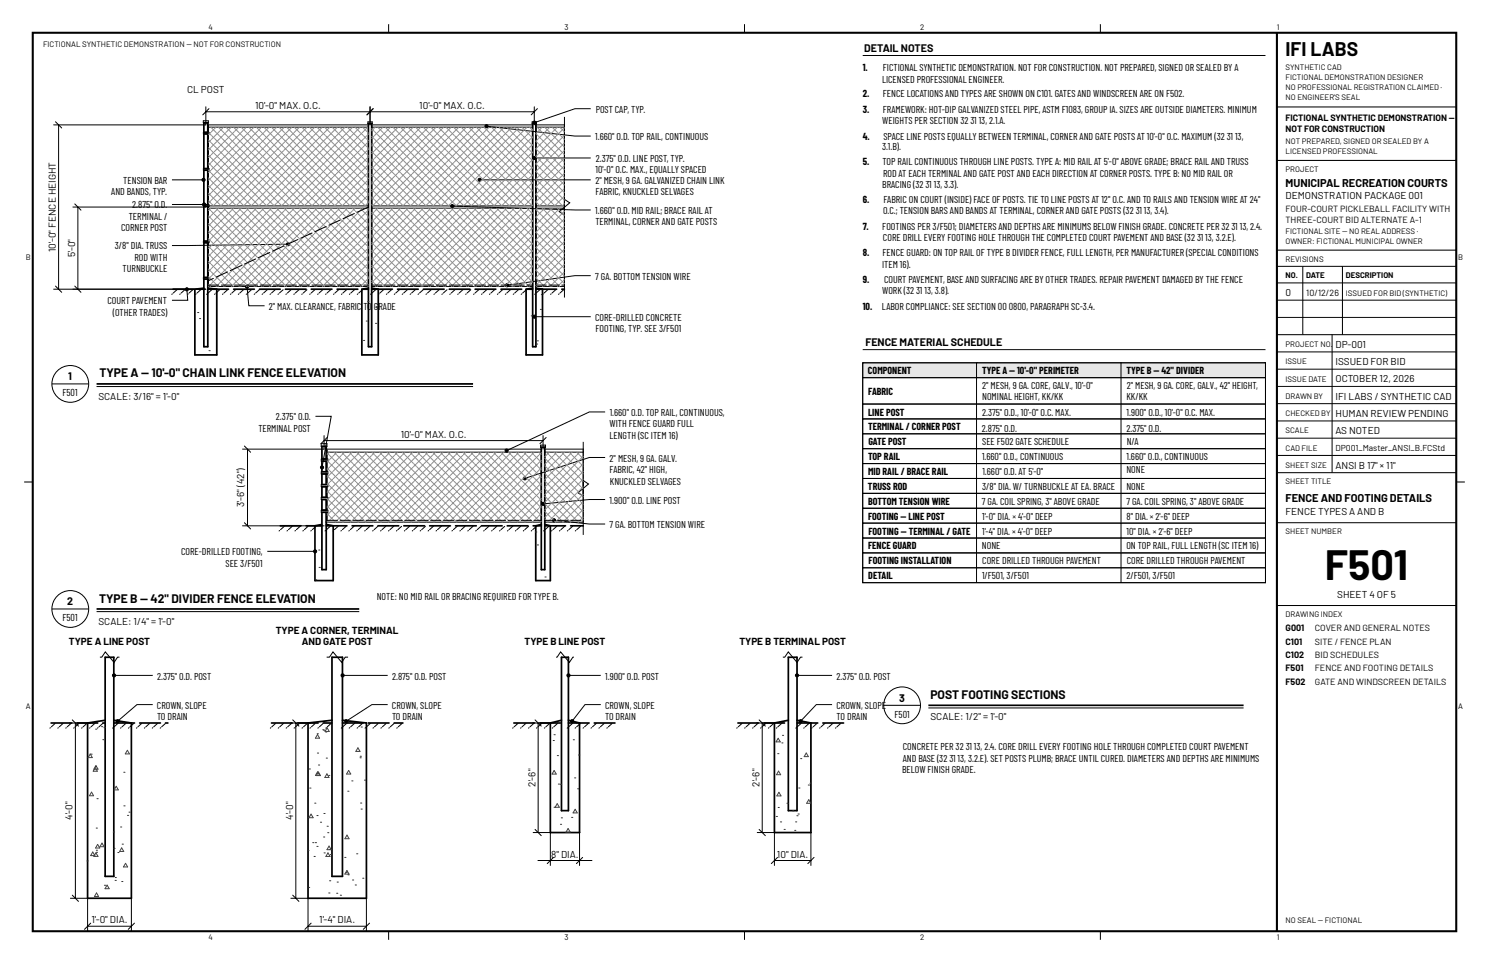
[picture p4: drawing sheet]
<svg xmlns="http://www.w3.org/2000/svg" width="432mm" height="279mm" viewBox="0 0 432 279" stroke-linecap="round" stroke-linejoin="round" font-family="sans-serif">
<defs><g id="words">
<text font-size="12" x="384.2" y="168">F501</text>
<text font-size="5.6" x="372.8" y="16.3">IFI LABS</text>
<g font-size="3.5">
<text x="28.9" y="109.4">TYPE A — 10'-0&quot; CHAIN LINK FENCE ELEVATION</text>
<text x="28.8" y="174.6">TYPE B — 42&quot; DIVIDER FENCE ELEVATION</text>
<text x="269.8" y="202.6">POST FOOTING SECTIONS</text>
</g>
<g font-size="3.2">
<text x="372.8" y="54.1">MUNICIPAL RECREATION COURTS</text>
<text x="372.8" y="145.4">FENCE AND FOOTING DETAILS</text>
</g>
<g font-size="3.1">
<text x="250.6" y="15">DETAIL NOTES</text>
<text x="251" y="100.3">FENCE MATERIAL SCHEDULE</text>
<text x="19.8" y="110.2">1</text>
<text x="19.5" y="175.4">2</text>
<text x="260.8" y="203.4">3</text>
</g>
<g font-size="2.9">
<text x="250.2" y="20.6">1.</text>
<text x="255.8" y="23.9">LICENSED PROFESSIONAL ENGINEER.</text>
<text x="256" y="20.6">FICTIONAL SYNTHETIC DEMONSTRATION. NOT FOR CONSTRUCTION. NOT PREPARED, SIGNED OR SEALED BY A</text>
<text x="54.3" y="26.8">CL POST</text>
<text x="250.2" y="28.3">2.</text>
<text x="256" y="28.3">FENCE LOCATIONS AND TYPES ARE SHOWN ON C101. GATES AND WINDSCREEN ARE ON F502.</text>
<text x="74" y="31.6">10'-0&quot; MAX. O.C.</text>
<text x="121.6" y="31.6">10'-0&quot; MAX. O.C.</text>
<text x="172.7" y="32.6">POST CAP, TYP.</text>
<text x="250.2" y="32.6">3.</text>
<text x="255.8" y="35.9">WEIGHTS PER SECTION 32 31 13, 2.1.A.</text>
<text x="256" y="32.6">FRAMEWORK: HOT-DIP GALVANIZED STEEL PIPE, ASTM F1083, GROUP IA. SIZES ARE OUTSIDE DIAMETERS. MINIMUM</text>
<text x="172.6" y="40.6">1.660&quot; O.D. TOP RAIL, CONTINUOUS</text>
<text x="250.2" y="40.6">4.</text>
<text x="256.2" y="40.6">SPACE LINE POSTS EQUALLY BETWEEN TERMINAL, CORNER AND GATE POSTS AT 10'-0&quot; O.C. MAXIMUM (32 31 13,</text>
<text x="172.8" y="46.9">2.375&quot; O.D. LINE POST, TYP.</text>
<text x="250.2" y="47.9">5.</text>
<text x="255.8" y="43.6">3.1.B).</text>
<text x="256" y="47.9">TOP RAIL CONTINUOUS THROUGH LINE POSTS. TYPE A: MID RAIL AT 5'-0&quot; ABOVE GRADE; BRACE RAIL AND TRUSS</text>
<text x="35.7" y="53.3">TENSION BAR</text>
<text x="172.6" y="53.3">2&quot; MESH, 9 GA. GALVANIZED CHAIN LINK</text>
<text x="172.7" y="50.2">10'-0&quot; O.C. MAX., EQUALLY SPACED</text>
<text x="256.1" y="51.3">ROD AT EACH TERMINAL AND GATE POST AND EACH DIRECTION AT CORNER POSTS. TYPE B: NO MID RAIL OR</text>
<text x="32.3" y="56.6">AND BANDS, TYP.</text>
<text x="172.7" y="56.6">FABRIC, KNUCKLED SELVAGES</text>
<text x="250.2" y="58.9">6.</text>
<text x="255.8" y="54.6">BRACING (32 31 13, 3.3).</text>
<text x="256.2" y="58.9">FABRIC ON COURT (INSIDE) FACE OF POSTS. TIE TO LINE POSTS AT 12&quot; O.C. AND TO RAILS AND TENSION WIRE AT 24&quot;</text>
<text x="372.8" y="57.8">DEMONSTRATION PACKAGE 001</text>
<text x="37.3" y="63.7">TERMINAL /</text>
<text x="38.4" y="60.2">2.875&quot; O.D.</text>
<text x="172.6" y="62">1.660&quot; O.D. MID RAIL; BRACE RAIL AT</text>
<text x="172.7" y="65.3">TERMINAL, CORNER AND GATE POSTS</text>
<text x="256.1" y="62">O.C.; TENSION BARS AND BANDS AT TERMINAL, CORNER AND GATE POSTS (32 31 13, 3.4).</text>
<text x="35.1" y="67.1">CORNER POST</text>
<text x="250.3" y="66.6">7.</text>
<text x="255.9" y="66.6">FOOTINGS PER 3/F501; DIAMETERS AND DEPTHS ARE MINIMUMS BELOW FINISH GRADE. CONCRETE PER 32 31 13, 2.4.</text>
<text x="256.1" y="69.9">CORE DRILL EVERY FOOTING HOLE THROUGH THE COMPLETED COURT PAVEMENT AND BASE (32 31 13, 3.2.E).</text>
<text x="16.2" y="73.1" transform="rotate(-90 16.2 73.1)">10'-0&quot; FENCE HEIGHT</text>
<text x="21.8" y="74.5" transform="rotate(-90 21.8 74.5)">5'-0&quot;</text>
<text x="33.3" y="72.3">3/8&quot; DIA. TRUSS</text>
<text x="39" y="75.6">ROD WITH</text>
<text x="250.2" y="74.3">8.</text>
<text x="255.8" y="77.6">ITEM 16).</text>
<text x="255.9" y="74.3">FENCE GUARD: ON TOP RAIL OF TYPE B DIVIDER FENCE, FULL LENGTH, PER MANUFACTURER (SPECIAL CONDITIONS</text>
<text x="35.6" y="79">TURNBUCKLE</text>
<text x="172.6" y="81">7 GA. BOTTOM TENSION WIRE</text>
<text x="250.2" y="81.9">9.</text>
<text x="256.4" y="81.9">COURT PAVEMENT, BASE AND SURFACING ARE BY OTHER TRADES. REPAIR PAVEMENT DAMAGED BY THE FENCE</text>
<text x="31.2" y="88.2">COURT PAVEMENT</text>
<text x="78" y="89.8">2&quot; MAX. CLEARANCE, FABRIC TO GRADE</text>
<text x="250.2" y="89.8">10.</text>
<text x="255.8" y="89.8">LABOR COMPLIANCE: SEE SECTION 00 0800, PARAGRAPH SC-3.4.</text>
<text x="255.8" y="85.3">WORK (32 31 13, 3.8).</text>
<text x="372.8" y="85.8">0</text>
<text x="32.7" y="91.5">(OTHER TRADES)</text>
<text x="172.6" y="92.9">CORE-DRILLED CONCRETE</text>
<text x="172.7" y="96.3">FOOTING, TYP. SEE 3/F501</text>
<text x="387.3" y="100.8">DP-001</text>
<text x="387.3" y="105.8">ISSUED FOR BID</text>
<text x="251.7" y="108.4">COMPONENT</text>
<text x="284.8" y="108.4">TYPE A — 10'-0&quot; PERIMETER</text>
<text x="284.8" y="112.7">2&quot; MESH, 9 GA. CORE, GALV., 10'-0&quot;</text>
<text x="326.7" y="108.4">TYPE B — 42&quot; DIVIDER</text>
<text x="326.8" y="112.7">2&quot; MESH, 9 GA. CORE, GALV., 42&quot; HEIGHT,</text>
<text x="387.3" y="110.8">OCTOBER 12, 2026</text>
<text x="18.1" y="114.8">F501</text>
<text x="28.5" y="115.8">SCALE: 3/16&quot; = 1'-0&quot;</text>
<text x="251.8" y="114.4">FABRIC</text>
<text x="284.8" y="115.8">NOMINAL HEIGHT, KK/KK</text>
<text x="326.7" y="115.8">KK/KK</text>
<text x="387.3" y="115.8">IFI LABS / SYNTHETIC CAD</text>
<text x="74.9" y="125.2">TERMINAL POST</text>
<text x="80" y="121.8">2.375&quot; O.D.</text>
<text x="176.8" y="123.9">WITH FENCE GUARD FULL</text>
<text x="176.8" y="120.6">1.660&quot; O.D. TOP RAIL, CONTINUOUS,</text>
<text x="251.7" y="120.6">LINE POST</text>
<text x="251.7" y="124.7">TERMINAL / CORNER POST</text>
<text x="284.8" y="125.2">2.875&quot; O.D.</text>
<text x="284.8" y="120.6">2.375&quot; O.D., 10'-0&quot; O.C. MAX.</text>
<text x="326.7" y="125.2">2.375&quot; O.D.</text>
<text x="326.7" y="120.6">1.900&quot; O.D., 10'-0&quot; O.C. MAX.</text>
<text x="387.3" y="120.8">HUMAN REVIEW PENDING</text>
<text x="387.3" y="125.8">AS NOTED</text>
<text x="116.2" y="126.9">10'-0&quot; MAX. O.C.</text>
<text x="176.7" y="127.2">LENGTH (SC ITEM 16)</text>
<text x="251.8" y="129">GATE POST</text>
<text x="284.8" y="129">SEE F502 GATE SCHEDULE</text>
<text x="326.7" y="129">N/A</text>
<text x="176.8" y="133.8">2&quot; MESH, 9 GA. GALV.</text>
<text x="176.8" y="137.1">FABRIC, 42&quot; HIGH,</text>
<text x="251.7" y="137.7">MID RAIL / BRACE RAIL</text>
<text x="251.7" y="133.3">TOP RAIL</text>
<text x="284.8" y="133.3">1.660&quot; O.D., CONTINUOUS</text>
<text x="284.9" y="137.7">1.660&quot; O.D. AT 5'-0&quot;</text>
<text x="326.6" y="137.1">NONE</text>
<text x="326.7" y="133.3">1.660&quot; O.D., CONTINUOUS</text>
<text x="387.3" y="135.8">ANSI B 17&quot; × 11&quot;</text>
<text x="176.9" y="140.4">KNUCKLED SELVAGES</text>
<text x="251.7" y="142">TRUSS ROD</text>
<text x="284.8" y="142">3/8&quot; DIA. W/ TURNBUCKLE AT EA. BRACE</text>
<text x="326.6" y="142">NONE</text>
<text x="70.8" y="146.9" transform="rotate(-90 70.8 146.9)">3'-6&quot; (42&quot;)</text>
<text x="176.8" y="146">1.900&quot; O.D. LINE POST</text>
<text x="251.7" y="146.3">BOTTOM TENSION WIRE</text>
<text x="284.8" y="146.3">7 GA. COIL SPRING, 3&quot; ABOVE GRADE</text>
<text x="326.7" y="146.3">7 GA. COIL SPRING, 3&quot; ABOVE GRADE</text>
<text x="372.8" y="149.4">FENCE TYPES A AND B</text>
<text x="176.8" y="153.1">7 GA. BOTTOM TENSION WIRE</text>
<text x="251.7" y="150.6">FOOTING — LINE POST</text>
<text x="251.8" y="154.9">FOOTING — TERMINAL / GATE</text>
<text x="284.8" y="150.6">1'-0&quot; DIA. × 4'-0&quot; DEEP</text>
<text x="284.8" y="154.9">1'-4&quot; DIA. × 4'-0&quot; DEEP</text>
<text x="326.7" y="150.6">8&quot; DIA. × 2'-6&quot; DEEP</text>
<text x="326.7" y="154.9">10&quot; DIA. × 2'-6&quot; DEEP</text>
<text x="52.5" y="161">CORE-DRILLED FOOTING,</text>
<text x="251.7" y="159.3">FENCE GUARD</text>
<text x="284.7" y="159.3">NONE</text>
<text x="326.7" y="159.3">ON TOP RAIL, FULL LENGTH (SC ITEM 16)</text>
<text x="65.4" y="164.3">SEE 3/F501</text>
<text x="251.8" y="167.9">DETAIL</text>
<text x="251.9" y="163.6">FOOTING INSTALLATION</text>
<text x="284.8" y="167.9">1/F501, 3/F501</text>
<text x="284.9" y="163.6">CORE DRILLED THROUGH PAVEMENT</text>
<text x="326.7" y="167.9">2/F501, 3/F501</text>
<text x="326.8" y="163.6">CORE DRILLED THROUGH PAVEMENT</text>
<text x="109.2" y="173.8">NOTE: NO MID RAIL OR BRACING REQUIRED FOR TYPE B.</text>
<text x="387.8" y="173.3">SHEET 4 OF 5</text>
<text x="18.1" y="180.1">F501</text>
<text x="28.5" y="181.1">SCALE: 1/4&quot; = 1'-0&quot;</text>
<text x="80" y="183.6">TYPE A CORNER, TERMINAL</text>
<text x="20" y="186.9">TYPE A LINE POST</text>
<text x="87.5" y="186.9">AND GATE POST</text>
<text x="152.1" y="186.9">TYPE B LINE POST</text>
<text x="214.4" y="186.9">TYPE B TERMINAL POST</text>
<text x="45.6" y="197">2.375&quot; O.D. POST</text>
<text x="113.7" y="197">2.875&quot; O.D. POST</text>
<text x="175.5" y="197">1.900&quot; O.D. POST</text>
<text x="242.6" y="197">2.375&quot; O.D. POST</text>
<text x="45.5" y="205.4">CROWN, SLOPE</text>
<text x="45.5" y="208.8">TO DRAIN</text>
<text x="113.7" y="205.4">CROWN, SLOPE</text>
<text x="113.7" y="208.8">TO DRAIN</text>
<text x="175.5" y="205.4">CROWN, SLOPE</text>
<text x="175.5" y="208.8">TO DRAIN</text>
<text x="242.6" y="205.4">CROWN, SLOPE</text>
<text x="242.6" y="208.8">TO DRAIN</text>
<text x="259.4" y="208">F501</text>
<text x="269.8" y="208.8">SCALE: 1/2&quot; = 1'-0&quot;</text>
<text x="261.8" y="220.8">AND BASE (32 31 13, 3.2.E). SET POSTS PLUMB; BRACE UNTIL CURED. DIAMETERS AND DEPTHS ARE MINIMUMS</text>
<text x="261.8" y="217.4">CONCRETE PER 32 31 13, 2.4. CORE DRILL EVERY FOOTING HOLE THROUGH COMPLETED COURT PAVEMENT</text>
<text x="261.6" y="224.1">BELOW FINISH GRADE.</text>
<text x="155.2" y="228" transform="rotate(-90 155.2 228)">2'-6&quot;</text>
<text x="220.2" y="228" transform="rotate(-90 220.2 228)">2'-6&quot;</text>
<text x="21.1" y="237.6" transform="rotate(-90 21.1 237.6)">4'-0&quot;</text>
<text x="85" y="237.6" transform="rotate(-90 85 237.6)">4'-0&quot;</text>
<text x="159.9" y="248.6">8&quot; DIA.</text>
<text x="225.3" y="248.6">10&quot; DIA.</text>
<text x="26.5" y="267.6">1'-0&quot; DIA.</text>
<text x="92.6" y="267.6">1'-4&quot; DIA.</text>
</g>
<g font-size="2.6">
<text x="372.8" y="35.1">FICTIONAL SYNTHETIC DEMONSTRATION —</text>
<text x="372.8" y="38.4">NOT FOR CONSTRUCTION</text>
<text x="372.8" y="61.3">FOUR-COURT PICKLEBALL FACILITY WITH</text>
<text x="372.8" y="64.5">THREE-COURT BID ALTERNATE A-1</text>
<text x="378.8" y="85.8">10/12/26</text>
<text x="372.8" y="182.9">G001</text>
<text x="381.3" y="182.9">COVER AND GENERAL NOTES</text>
<text x="372.8" y="186.8">C101</text>
<text x="372.8" y="190.7">C102</text>
<text x="381.3" y="186.8">SITE / FENCE PLAN</text>
<text x="381.3" y="190.7">BID SCHEDULES</text>
<text x="372.8" y="194.6">F501</text>
<text x="381.3" y="194.6">FENCE AND FOOTING DETAILS</text>
<text x="372.8" y="198.5">F502</text>
<text x="381.3" y="198.5">GATE AND WINDSCREEN DETAILS</text>
</g>
<text font-size="2.5" x="387.3" y="130.8">DP001_Master_ANSI_B.FCStd</text>
<g font-size="2.3">
<text x="60.5" y="8.7">4</text>
<text x="163.7" y="8.7">3</text>
<text x="266.9" y="8.7">2</text>
<text x="370.3" y="8.7">1</text>
<text x="12.5" y="13.7">FICTIONAL SYNTHETIC DEMONSTRATION — NOT FOR CONSTRUCTION</text>
<text x="372.8" y="20.3">SYNTHETIC CAD</text>
<text x="372.8" y="23.2">FICTIONAL DEMONSTRATION DESIGNER</text>
<text x="372.8" y="26.1">NO PROFESSIONAL REGISTRATION CLAIMED ·</text>
<text x="372.8" y="29">NO ENGINEER'S SEAL</text>
<text x="372.8" y="41.6">NOT PREPARED, SIGNED OR SEALED BY A</text>
<text x="372.8" y="44.5">LICENSED PROFESSIONAL</text>
<text x="372.8" y="49.9">PROJECT</text>
<text x="372.8" y="67.8">FICTIONAL SITE — NO REAL ADDRESS ·</text>
<text x="372.8" y="70.7">OWNER: FICTIONAL MUNICIPAL OWNER</text>
<text x="7.5" y="75.4">B</text>
<text x="372.8" y="75.9">REVISIONS</text>
<text x="422.9" y="75.4">B</text>
<text x="372.8" y="80.5">NO.</text>
<text x="378.8" y="80.5">DATE</text>
<text x="390.3" y="80.5">DESCRIPTION</text>
<text x="390.3" y="85.8">ISSUED FOR BID (SYNTHETIC)</text>
<text x="372.8" y="100.6">PROJECT NO.</text>
<text x="372.8" y="105.6">ISSUE</text>
<text x="372.8" y="110.6">ISSUE DATE</text>
<text x="372.8" y="115.6">DRAWN BY</text>
<text x="372.8" y="120.6">CHECKED BY</text>
<text x="372.8" y="125.6">SCALE</text>
<text x="372.8" y="130.6">CAD FILE</text>
<text x="372.8" y="135.6">SHEET SIZE</text>
<text x="372.8" y="140.4">SHEET TITLE</text>
<text x="372.8" y="154.9">SHEET NUMBER</text>
<text x="372.8" y="178.9">DRAWING INDEX</text>
<text x="7.5" y="205.6">A</text>
<text x="422.9" y="205.6">A</text>
<text x="372.8" y="267.4">NO SEAL — FICTIONAL</text>
<text x="60.5" y="272.5">4</text>
<text x="163.7" y="272.5">3</text>
<text x="266.9" y="272.5">2</text>
<text x="370.3" y="272.5">1</text>
</g>
</g></defs>
<path d="M9.5 9.5h412.8v260.4h-412.8zM370.3 9.5v260.4" fill="none" stroke="#000" stroke-width=".6"/>
<g fill="none" stroke="#000" stroke-width=".29">
<path d="M112.7 7v2.5M215.9 7v2.5M319.1 7v2.5M141.1 36.6l25.6 2.8h4.6M163.7 33.9v28.4l-1.5-1 3-2.5-1.5-1v28.4M171.3 31.5h-4.6l-11.7 4.1M49.9 52.1h9.1M49.9 59.3h9.3M131.2 59.7l40.1 1.2M139.1 52.1h32.2M155 45.8h16.3M83.5 70.8l-33.6 .4"/>
<path d="M171.3 79.9h-4.6l-19.7 2.8M370.3 77.2h52M377.8 77.2v19.8M389.3 77.2v19.8M54.2 83.9l.2 3.1h-4.5M71.6 83.1l.6 5.5h4.5M155 91.8h16.3M370.3 82h52M370.3 87h52M370.3 92h52M386.3 97v40M370.3 102h52"/>
<path d="M370.3 107h52M370.3 112h52M370.3 117h52M7 139.7h2.5M370.3 122h52M370.3 127h52M370.3 132h52M370.3 137h52M422.3 139.7h2.5M112.7 269.9v2.5M215.9 269.9v2.5M319.1 269.9v2.5"/>
</g>
<path d="M370.3 31h52M370.3 46.5h52M370.3 72.5h52M370.3 97h52M370.3 151.5h52M370.3 175.5h52" fill="none" stroke="#000" stroke-width=".3"/>
<g fill="#000" stroke="#000" stroke-width=".29">
<circle cx="141.1" cy="36.6" r=".46"/>
<circle cx="155" cy="35.6" r=".46"/>
<circle cx="59" cy="52.1" r=".46"/>
<circle cx="59.2" cy="59.3" r=".46"/>
<circle cx="131.2" cy="59.7" r=".46"/>
<circle cx="139.1" cy="52.1" r=".46"/>
<circle cx="155" cy="45.8" r=".46"/>
<circle cx="83.5" cy="70.8" r=".46"/>
<circle cx="54.2" cy="83.9" r=".46"/>
<circle cx="71.6" cy="83.1" r=".46"/>
<circle cx="147" cy="82.7" r=".46"/>
<circle cx="155" cy="91.8" r=".46"/>
</g>
<circle cx="20.4" cy="111.3" r="5.3" fill="#fff" stroke="#000" stroke-width=".29"/>
<path d="M15.1 111.3h10.6M28 112h109.2M175.5 119.4h-4.6l-24 11.2M91.5 120.7h4.6l-2.7 14.8M169.1 128.1v15.7l-1.5-1 3.1-2.5-1.6-1v15.7M175.5 132.6h-4.6l-18.7 6M77.5 159.8h13.9M160.7 150.8l10.2 1.1h4.6M175.5 144.8h-4.6l-13.4 1.2" fill="none" stroke="#000" stroke-width=".29"/>
<path d="M28 111.3h109.2" fill="none" stroke="#000" stroke-width=".49"/>
<g fill="#000" stroke="#000" stroke-width=".29">
<circle cx="93.4" cy="135.5" r=".46"/>
<circle cx="146.9" cy="130.6" r=".46"/>
<circle cx="152.2" cy="138.6" r=".46"/>
<circle cx="91.4" cy="159.8" r=".46"/>
<circle cx="157.5" cy="146" r=".46"/>
<circle cx="160.7" cy="150.8" r=".46"/>
</g>
<circle cx="20.4" cy="176.5" r="5.3" fill="#fff" stroke="#000" stroke-width=".29"/>
<g fill="none" stroke="#000" stroke-width=".29">
<path d="M15.1 176.5h10.6M28 177.3h76.2M29 190.5h.5l1-1.6 2.6 3.1 1-1.5h.6M33.1 195.8h11.2M94.7 190.5h.8l1.1-1.6 2.5 3.1 1-1.5h.8M99.3 195.8h13.1M161.3 190.5h.3l1-1.6 2.5 3.1 1-1.5h.3M164.9 195.8h9.3M227 190.5h.6l1-1.6 2.5 3.1 1.1-1.5h.5M231.1 195.8h10.2M44.3 204.2h-4.6l-5.6 4.8M112.4 204.2h-4.5l-7.5 4.8"/>
<path d="M174.2 204.2h-4.6l-3.7 4.8M241.3 204.2h-4.6l-4.5 4.8"/>
</g>
<path d="M28 176.5h76.2" fill="none" stroke="#000" stroke-width=".49"/>
<g fill="#000" stroke="#000" stroke-width=".29">
<circle cx="33.1" cy="195.8" r=".46"/>
<circle cx="99.3" cy="195.8" r=".46"/>
<circle cx="164.9" cy="195.8" r=".46"/>
<circle cx="231.1" cy="195.8" r=".46"/>
<circle cx="34.1" cy="209" r=".46"/>
<circle cx="100.4" cy="209" r=".46"/>
<circle cx="165.9" cy="209" r=".46"/>
<circle cx="232.2" cy="209" r=".46"/>
</g>
<circle cx="261.6" cy="204.4" r="5.3" fill="#fff" stroke="#000" stroke-width=".29"/>
<path d="M250.2 16.1h116.8M250.2 101.3h116.8M256.3 204.4h10.6M269.2 205.2h91.4" fill="none" stroke="#000" stroke-width=".29"/>
<path d="M269.2 204.4h91.4" fill="none" stroke="#000" stroke-width=".49"/>
<path d="M250.2 105.1h116.8v4.4h-116.8z" fill-rule="evenodd" fill="#e6e6e6" stroke="#000" stroke-width=".29"/>
<g fill="none" stroke="#000" stroke-width=".29">
<path d="M16.1 35.3l1.8 1.8M17 36.2v47.6M59 35h1.4v.6h-1.4zM59 38.3h1.6v.5h-1.6zM59.7 31v5.2h-44.1M59.7 32.4h95.2M60.3 38.3v-2.1h46.5v46.8h-46.5v-2.1M60.3 38.8v10.1M60.3 36.4h.2v1.9M60.5 38.8v10.1M60.5 36.9h46.3M60.6 31.5l-1.8 1.8"/>
<path d="M106.7 35.3h1.2v.5h-1.2zM107.3 31v5.2M107.8 36.2h46.7v46.8h-46.7zM107.8 36.9h46.7M108.2 31.5l-1.8 1.8M154.3 35.3h1.3v.5h-1.3zM154.9 31v5.2M155.4 36.2h8.3v46.8h-8.3zM155.4 36.9h8.3M155.8 31.5l-1.8 1.8M21.7 59.1l1.8 1.8M59 48.9h1.6v.4h-1.6z"/>
<path d="M59 59.4h1.6v.4h-1.6zM60.3 49.3v10.1M60.3 59.8v10.1M60.5 49.3v10.1M60.5 59.8v10.1M60.6 59.7h46.2M107.8 59.7h46.7M155.4 59.7h8.3M21.1 60h38.6M22.6 60v23.8M59 69.9h1.6v.5h-1.6zM60.3 70.4v10"/>
<path d="M60.5 70.4v10M60.5 60.3h46.3M107.8 60.3h46.7M155.4 60.3h8.3M15.6 83.8h44.1M16.1 82.9l1.8 1.8M21.7 82.9l1.8 1.8M59 80.4h1.6v.5h-1.6zM60.5 80.9v2.1M250.2 109.5h116.8v7.6h-116.8zM250.2 117.1h116.8v4.3h-116.8zM250.2 105.1h116.8v63.8h-116.8z"/>
<path d="M283.2 105.1v63.8M325.1 105.1v63.8M70.9 129.3l1.8 1.8M71.8 130.2v22.2M93.1 128.6h1.7v.8h-1.7zM93.2 133h1.9v.7h-1.9zM93.2 136.7h1.9v.7h-1.9zM94 126.3v3.9h-23.7M94 127.7h63.5M94.6 133v-2.8h62.4v21.1h-62.4v-2.8M94.6 133.7v3M94.6 137.4v3"/>
<path d="M94.6 130.4h.3v2.6M94.9 133.7v3M94.9 137.4v3M94.9 131.1h62.1M94.9 126.8l-1.8 1.8M156.8 129h1.4v.6h-1.4zM157.5 126.3v3.9M158 130.2h11.1v21.1h-11.1zM158 131.1h11.1M158.4 126.8l-1.8 1.8M250.2 121.4h116.8v4.3h-116.8zM250.2 125.7h116.8v4.3h-116.8z"/>
<path d="M250.2 130h116.8v4.4h-116.8zM250.2 134.4h116.8v4.3h-116.8zM250.2 138.7h116.8v4.3h-116.8zM70.3 152.4h23.7M70.9 151.5l1.8 1.8M93.2 144.1h1.9v.7h-1.9zM93.2 140.4h1.9v.7h-1.9zM93.2 147.8h1.9v.7h-1.9zM94.6 141.1v3M94.6 144.8v3M94.9 141.1v3M94.9 144.8v3"/>
<path d="M94.9 148.5v2.8M250.2 143h116.8v4.3h-116.8zM250.2 147.3h116.8v4.3h-116.8zM250.2 151.6h116.8v4.3h-116.8zM250.2 155.9h116.8v4.3h-116.8zM250.2 160.2h116.8v4.4h-116.8zM250.2 164.6h116.8v4.3h-116.8zM20.4 209.5h5M21 208.7l1.8 1.7M21.9 209.5v50.8M84.3 209.5h5M84.9 208.7l1.8 1.7"/>
<path d="M85.8 209.5v50.8M154.6 209.5h5M155.2 208.7l1.8 1.7M156.1 209.5v31.8M219.6 209.5h5M220.1 208.7l1.8 1.7M221 209.5v31.8M21 259.5l1.8 1.7M84.9 259.5l1.8 1.7M154.6 241.3h5v9.5M155.2 240.4l1.8 1.8M156 249.4h15.7"/>
<path d="M160.5 248.5l-1.8 1.8M168.1 241.3v9.5M169 248.5l-1.8 1.8M219.6 241.3h5v9.5M220.1 240.4l1.8 1.8M224.6 249.4h10.6M225.5 248.5l-1.8 1.8M235.2 241.3v9.5M236.1 248.5l-1.8 1.8M20.4 260.3h5v9.6M25.4 268.5h12.7M26.3 267.6l-1.8 1.8"/>
<path d="M38.1 260.3v9.6M39 267.6l-1.8 1.8M84.3 260.3h5v9.6M89.3 268.5h17M90.2 267.6l-1.8 1.8M106.3 260.3v9.6M107.2 267.6l-1.8 1.8"/>
</g>
<g fill="none" stroke="#000" stroke-width=".5">
<path d="M59.1 35.6h1.2v2.7h-1.2zM59.1 38.8h1.2v10.1h-1.2zM106.8 35.8h1v64.7h-1zM154.5 35.8h.9v64.7h-.9zM59.1 49.3h1.2v10.1h-1.2zM59.1 59.8h1.2v10.1h-1.2zM59.1 70.4h1.2v10h-1.2zM59.1 80.9h1.2v19.6h-1.2zM59.1 83.5l-2.6 .3v19.1h6.4v-19.1l-2.6-.3M106.8 83.5l-1.9 .3v19.1h4.8v-19.1l-1.9-.3M154.5 83.5l-1.9 .3v19.1h4.7v-19.1l-1.9-.3M93.4 129.4h1.2v3.6h-1.2z"/>
<path d="M93.4 133.7h1.2v3h-1.2zM93.4 137.4h1.2v3h-1.2zM157 129.6h1v35.5h-1zM93.4 148.5h1.2v16.6h-1.2zM93.4 152l-2.1 .4v15.9h5.3v-15.9l-2-.4M93.4 141.1h1.2v3h-1.2zM93.4 144.8h1.2v3h-1.2zM157 152l-1.6 .4v15.9h4.2v-15.9l-1.6-.4M30.5 190.5h2.5v63.5h-2.5zM96.3 190.5h3v63.5h-3zM162.8 190.5h2v44.4h-2zM228.6 190.5h2.5v44.4h-2.5z"/>
<path d="M30.5 208.8l-5.1 .7v50.8h12.7v-50.8l-5.1-.7M96.3 208.8l-7 .7v50.8h17v-50.8l-7-.7M162.8 208.8l-3.2 .7v31.8h8.5v-31.8l-3.3-.7M228.6 208.8l-4 .7v31.8h10.6v-31.8l-4.1-.7"/>
</g>
<g fill="none" stroke="#8c8c8c" stroke-width=".29" stroke-dasharray="1 .2">
<path d="M60.5 39.1l2.2-2.2M60.6 38.5l21.1 21.2M61.1 36.9l22.8 22.8M63.3 36.9l22.8 22.8M65.5 36.9l22.8 22.8M67.7 36.9l22.8 22.8M69.9 36.9l22.8 22.8M72.1 36.9l22.8 22.8M74.3 36.9l22.8 22.8M76.5 36.9l22.8 22.8M78.7 36.9l22.8 22.8M80.9 36.9l22.8 22.8"/>
<path d="M83.1 36.9l22.8 22.8M85.3 36.9l21.5 21.5M87.5 36.9l19.3 19.3M89.7 36.9l17.1 17.1M91.9 36.9l14.9 14.9M94.1 36.9l12.7 12.7M96.3 36.9l10.5 10.5M98.5 36.9l8.3 8.3M100.7 36.9l6.1 6.1M102.9 36.9l3.9 3.9M105.1 36.9l1.7 1.7M107.8 37.9l1.1-1"/>
<path d="M107.8 39.5l20.1 20.2M107.8 37.3l22.3 22.4M109.5 36.9l22.8 22.8M111.7 36.9l22.8 22.8M113.9 36.9l22.8 22.8M116.1 36.9l22.8 22.8M118.3 36.9l22.8 22.8M120.5 36.9l22.8 22.8M122.7 36.9l22.8 22.8M124.9 36.9l22.8 22.8M127.1 36.9l22.8 22.8M129.3 36.9l22.8 22.8"/>
<path d="M131.5 36.9l22.8 22.8M133.7 36.9l20.8 20.7M135.9 36.9l18.6 18.5M138.1 36.9l16.4 16.3M140.3 36.9l14.2 14.1M142.5 36.9l12 11.9M144.7 36.9l9.8 9.7M146.9 36.9l7.6 7.5M149.1 36.9l5.4 5.3M151.3 36.9l3.2 3.1M153.5 36.9l1 .9M155.4 38.7l1.9-1.8"/>
<path d="M155.4 38.7l8.3 8.3M155.7 36.9l8 7.9M157.9 36.9l5.8 5.7M160.1 36.9l3.6 3.5M162.3 36.9l1.4 1.3M60.5 58.9l22-22M60.5 56.7l19.8-19.8M60.5 54.5l17.6-17.6M60.5 52.3l15.4-15.4M60.5 50.1l13.2-13.2M60.5 47.9l11-11M60.5 45.7l8.8-8.8"/>
<path d="M60.5 43.5l6.6-6.6M60.5 41.3l4.4-4.4M60.5 58.2l1.4 1.5M60.5 56l3.6 3.7M60.5 53.8l5.8 5.9M60.5 51.6l8 8.1M60.5 49.4l10.2 10.3M60.5 47.2l12.4 12.5M60.5 45l14.6 14.7M60.5 42.8l16.8 16.9M60.5 40.6l19 19.1M61.8 59.7l22.9-22.8"/>
<path d="M64 59.7l22.9-22.8M66.2 59.7l22.9-22.8M68.4 59.7l22.9-22.8M70.6 59.7l22.9-22.8M72.8 59.7l22.9-22.8M75 59.7l22.9-22.8M77.2 59.7l22.9-22.8M79.4 59.7l22.9-22.8M81.6 59.7l22.9-22.8M83.8 59.7l22.9-22.8M86 59.7l20.8-20.8M88.2 59.7l18.6-18.6"/>
<path d="M90.4 59.7l16.4-16.4M92.6 59.7l14.2-14.2M94.8 59.7l12-12M97 59.7l9.8-9.8M99.2 59.7l7.6-7.6M101.4 59.7l5.4-5.4M103.6 59.7l3.2-3.2M105.8 59.7l1-1M107.8 57.7l20.9-20.8M107.8 55.5l18.7-18.6M107.8 53.3l16.5-16.4M107.8 51.1l14.3-14.2"/>
<path d="M107.8 48.9l12.1-12M107.8 46.7l9.9-9.8M107.8 44.5l7.7-7.6M107.8 42.3l5.5-5.4M107.8 40.1l3.3-3.2M107.8 59.3l.3 .4M107.8 57.1l2.5 2.6M107.8 54.9l4.7 4.8M107.8 52.7l6.9 7M107.8 50.5l9.1 9.2M107.8 48.3l11.3 11.4M107.8 46.1l13.5 13.6"/>
<path d="M107.8 43.9l15.7 15.8M107.8 41.7l17.9 18M108 59.7l22.9-22.8M110.2 59.7l22.9-22.8M112.4 59.7l22.9-22.8M114.6 59.7l22.9-22.8M116.8 59.7l22.9-22.8M119 59.7l22.9-22.8M121.2 59.7l22.9-22.8M123.4 59.7l22.9-22.8M125.6 59.7l22.9-22.8M127.8 59.7l22.9-22.8"/>
<path d="M130 59.7l22.9-22.8M132.2 59.7l22.3-22.3M134.4 59.7l20.1-20.1M136.6 59.7l17.9-17.9M138.8 59.7l15.7-15.7M141 59.7l13.5-13.5M143.2 59.7l11.3-11.3M145.4 59.7l9.1-9.1M147.6 59.7l6.9-6.9M149.8 59.7l4.7-4.7M152 59.7l2.5-2.5M154.2 59.7l.3-.3"/>
<path d="M155.4 58.5l8.3-8.3M155.4 56.3l8.3-8.3M155.4 54.1l8.3-8.3M155.4 51.9l8.3-8.3M155.4 49.7l8.3-8.3M155.4 47.5l8.3-8.3M155.4 45.3l8.3-8.3M155.4 43.1l6.3-6.2M155.4 40.9l4.1-4M155.4 58.5l1.1 1.2M155.4 56.3l3.3 3.4M155.4 54.1l5.5 5.6"/>
<path d="M155.4 51.9l7.7 7.8M155.4 49.7l8.3 8.3M155.4 47.5l8.3 8.3M155.4 45.3l8.3 8.3M155.4 43.1l8.3 8.3M155.4 40.9l8.3 8.3M156.4 59.7l7.3-7.3M158.6 59.7l5.1-5.1M160.8 59.7l2.9-2.9M163 59.7l.7-.7M60.5 78.7l18.3-18.4M60.5 76.5l16.1-16.2"/>
<path d="M60.5 74.3l13.9-14M60.5 72.1l11.7-11.8M60.5 69.9l9.5-9.6M60.5 67.7l7.3-7.4M60.5 65.5l5.1-5.2M60.5 63.3l2.9-3M60.5 61.1l.7-.8M60.5 78l5 5M60.5 75.8l7.2 7.2M60.5 73.6l9.4 9.4M60.5 71.4l11.6 11.6M60.5 69.2l13.8 13.8"/>
<path d="M60.5 67l16 16M60.5 64.8l18.2 18.2M60.5 62.6l20.4 20.4M60.5 60.4l22.6 22.6M62.6 60.3l22.7 22.7M64.8 60.3l22.7 22.7M67 60.3l22.7 22.7M69.2 60.3l22.7 22.7M71.4 60.3l22.7 22.7M73.6 60.3l22.7 22.7M75.8 60.3l22.7 22.7M78 60.3l22.7 22.7"/>
<path d="M80.2 60.3l22.7 22.7M82.4 60.3l22.7 22.7M84.6 60.3l22.2 22.3M86.8 60.3l20 20.1M89 60.3l17.8 17.9M91.2 60.3l15.6 15.7M93.4 60.3l13.4 13.5M95.6 60.3l11.2 11.3M97.8 60.3l9 9.1M100 60.3l6.8 6.9M102.2 60.3l4.6 4.7M104.4 60.3l2.4 2.5"/>
<path d="M106.6 60.3l.2 .3M107.8 79.7l19.4-19.4M107.8 77.5l17.2-17.2M107.8 75.3l15-15M107.8 73.1l12.8-12.8M107.8 70.9l10.6-10.6M107.8 68.7l8.4-8.4M107.8 66.5l6.2-6.2M107.8 64.3l4-4M107.8 62.1l1.8-1.8M107.8 79.1l3.9 3.9M107.8 76.9l6.1 6.1"/>
<path d="M107.8 74.7l8.3 8.3M107.8 72.5l10.5 10.5M107.8 70.3l12.7 12.7M107.8 68.1l14.9 14.9M107.8 65.9l17.1 17.1M107.8 63.7l19.3 19.3M107.8 61.5l21.5 21.5M108.8 60.3l22.7 22.7M111 60.3l22.7 22.7M113.2 60.3l22.7 22.7M115.4 60.3l22.7 22.7M117.6 60.3l22.7 22.7"/>
<path d="M119.8 60.3l22.7 22.7M122 60.3l22.7 22.7M124.2 60.3l22.7 22.7M126.4 60.3l22.7 22.7M128.6 60.3l22.7 22.7M130.8 60.3l22.7 22.7M133 60.3l21.5 21.5M135.2 60.3l19.3 19.3M137.4 60.3l17.1 17.1M139.6 60.3l14.9 14.9M141.8 60.3l12.7 12.7M144 60.3l10.5 10.5"/>
<path d="M146.2 60.3l8.3 8.3M148.4 60.3l6.1 6.1M150.6 60.3l3.9 3.9M152.8 60.3l1.7 1.7M155.4 78.3l8.3-8.3M155.4 76.1l8.3-8.3M155.4 73.9l8.3-8.3M155.4 71.7l8.3-8.3M155.4 69.5l8.3-8.3M155.4 67.3l7-7M155.4 65.1l4.8-4.8M155.4 62.9l2.6-2.6"/>
<path d="M155.4 60.7l.4-.4M155.4 78.3l4.7 4.7M155.4 76.1l6.9 6.9M155.4 73.9l8.3 8.3M155.4 71.7l8.3 8.3M155.4 69.5l8.3 8.3M155.4 67.3l8.3 8.3M155.4 65.1l8.3 8.3M155.4 62.9l8.3 8.3M155.4 60.7l8.3 8.3M157.2 60.3l6.5 6.5M159.4 60.3l4.3 4.3"/>
<path d="M161.6 60.3l2.1 2.1M60.5 82.4l.6 .6M60.5 80.2l2.8 2.8M60.5 83l22.7-22.7M60.6 80.7l20.4-20.4M62.7 83l22.7-22.7M64.9 83l22.7-22.7M67.1 83l22.7-22.7M69.3 83l22.7-22.7M71.5 83l22.7-22.7M73.7 83l22.7-22.7M75.9 83l22.7-22.7"/>
<path d="M78.1 83l22.7-22.7M80.3 83l22.7-22.7M82.5 83l22.7-22.7M84.7 83l22.1-22.1M86.9 83l19.9-19.9M89.1 83l17.7-17.7M91.3 83l15.5-15.5M93.5 83l13.3-13.3M95.7 83l11.1-11.1M97.9 83l8.9-8.9M100.1 83l6.7-6.7M102.3 83l4.5-4.5"/>
<path d="M104.5 83l2.3-2.3M106.7 83l.1-.1M107.8 81.9l21.6-21.6M107.8 81.3l1.7 1.7M108.9 83l22.7-22.7M111.1 83l22.7-22.7M113.3 83l22.7-22.7M115.5 83l22.7-22.7M117.7 83l22.7-22.7M119.9 83l22.7-22.7M122.1 83l22.7-22.7M124.3 83l22.7-22.7"/>
<path d="M126.5 83l22.7-22.7M128.7 83l22.7-22.7M130.9 83l22.7-22.7M133.1 83l21.4-21.4M135.3 83l19.2-19.2M137.5 83l17-17M139.7 83l14.8-14.8M141.9 83l12.6-12.6M144.1 83l10.4-10.4M146.3 83l8.2-8.2M148.5 83l6-6M150.7 83l3.8-3.8"/>
<path d="M152.9 83l1.6-1.6M155.4 82.7l8.3-8.3M155.4 80.5l8.3-8.3M155.4 82.7l.3 .3M155.4 80.5l2.5 2.5M157.3 83l6.4-6.4M159.5 83l4.2-4.2M161.7 83l2-2M94.9 138.3l7.2-7.2M94.9 136.1l5-5M94.9 133.9l2.8-2.8M94.9 131.7l.6-.6"/>
<path d="M94.9 137.9l13.4 13.4M94.9 135.7l15.6 15.6M94.9 131.3l20 20M95 133.7l17.7 17.6M96.8 131.1l20.3 20.2M99 131.1l20.3 20.2M101.2 131.1l20.3 20.2M103.4 131.1l20.3 20.2M105.6 131.1l20.3 20.2M107.8 131.1l20.3 20.2M110 131.1l20.3 20.2M112.2 131.1l20.3 20.2"/>
<path d="M114.4 131.1l20.3 20.2M116.6 131.1l20.3 20.2M118.8 131.1l20.3 20.2M121 131.1l20.3 20.2M123.2 131.1l20.3 20.2M125.4 131.1l20.3 20.2M127.6 131.1l20.3 20.2M129.8 131.1l20.3 20.2M132 131.1l20.3 20.2M134.2 131.1l20.3 20.2M136.4 131.1l20.3 20.2M138.6 131.1l18.4 18.3"/>
<path d="M140.8 131.1l16.2 16.1M143 131.1l14 13.9M145.2 131.1l11.8 11.7M147.4 131.1l9.6 9.5M149.6 131.1l7.4 7.3M151.8 131.1l5.2 5.1M154 131.1l3 2.9M156.2 131.1l.8 .7M158 139l7.9-7.9M158 136.8l5.7-5.7M158 134.6l3.5-3.5M158 132.4l1.3-1.3"/>
<path d="M158 139.4l11.1 11.1M158 137.2l11.1 11.1M158 135l11.1 11.1M158 132.8l11.1 11.1M158.4 131.1l10.7 10.6M160.6 131.1l8.5 8.4M162.8 131.1l6.3 6.2M165 131.1l4.1 4M167.2 131.1l1.9 1.8M94.9 149.3l18.2-18.2M94.9 147.1l16-16M94.9 144.9l.1-.1"/>
<path d="M94.9 142.7l11.6-11.6M94.9 151.1l.2 .2M94.9 148.9l2.4 2.4M94.9 146.7l4.6 4.6M94.9 142.3l9 9M94.9 140.1l11.2 11.2M94.9 140.4l9.4-9.3M95 151.3l20.3-20.2M95.1 144.7l13.6-13.6M95.1 144.7l6.6 6.6M97.2 151.3l20.3-20.2M99.4 151.3l20.3-20.2"/>
<path d="M101.6 151.3l20.3-20.2M103.8 151.3l20.3-20.2M106 151.3l20.3-20.2M108.2 151.3l20.3-20.2M110.4 151.3l20.3-20.2M112.6 151.3l20.3-20.2M114.8 151.3l20.3-20.2M117 151.3l20.3-20.2M119.2 151.3l20.3-20.2M121.4 151.3l20.3-20.2M123.6 151.3l20.3-20.2M125.8 151.3l20.3-20.2"/>
<path d="M128 151.3l20.3-20.2M130.2 151.3l20.3-20.2M132.4 151.3l20.3-20.2M134.6 151.3l20.3-20.2M136.8 151.3l20.2-20.1M139 151.3l18-17.9M141.2 151.3l15.8-15.7M143.4 151.3l13.6-13.5M145.6 151.3l11.4-11.3M147.8 151.3l9.2-9.1M150 151.3l7-6.9M152.2 151.3l4.8-4.7"/>
<path d="M154.4 151.3l2.6-2.5M156.6 151.3l.4-.3M158 150l11.1-11.1M158 147.8l11.1-11.1M158 145.6l11.1-11.1M158 143.4l11.1-11.1M158 141.2l10.1-10.1M158 150.4l.9 .9M158 148.2l3.1 3.1M158 146l5.3 5.3M158 143.8l7.5 7.5M158 141.6l9.7 9.7"/>
<path d="M158.8 151.3l10.3-10.2M161 151.3l8.1-8M163.2 151.3l5.9-5.8M165.4 151.3l3.7-3.6M167.6 151.3l1.5-1.4"/>
</g>
<g fill="none" stroke="#333" stroke-width=".29" stroke-dasharray="2.6 .7">
<path d="M57.3 90.6h.4M57.8 92.3h.4M105.4 98.7h.4M106.2 93.1h.3M106.6 87.4h.4M108.9 93.7h.3M108.9 89.1h.4M154 91.6h.4M155.6 99.7h.3M155.8 98.8h.3M156.7 89.7h.3M157 85.4h.3"/>
<path d="M60.6 101.6h.4M92.4 159.4h.4M155.3 154.2h.4M155.8 157.9h.4M91.5 168.1h.4M92.5 164.5h.4M158 167.2h.4M25.8 209.7h.3M26.4 218.6h.3M27.7 211.3h.4M29.4 210.6h.4M29.8 214.4h.4"/>
<path d="M30.1 210.9h.4M92 212.7h.3M92 218.3h.4M93.6 211.5h.4M93.9 211.7h.3M94.4 212.2h.4M94.6 219.7h.4M104.4 219.6h.4M104.4 219.2h.4M104.7 210.7h.4M160.4 214.6h.4M160.7 212.9h.3"/>
<path d="M161.6 219h.4M166.2 214.4h.4M167.8 218.8h.3M225.5 218.4h.4M226.6 209.5h.3M226.7 215.3h.4M226.9 213.1h.4M232.2 219.9h.3M27.6 222.2h.4M28.1 231.5h.4M35 239.7h.3M35.9 223.8h.4"/>
<path d="M35.9 233.6h.4M37 236.3h.3M37.4 235.4h.4M89.7 222.9h.3M89.8 228.4h.4M91.3 232.8h.3M91.9 236.4h.4M92.3 221.7h.4M92.9 238.3h.4M93.9 235.8h.4M94.9 239.5h.3M95.3 224.7h.4"/>
<path d="M100.8 229.3h.4M102 226.3h.4M104.6 232.8h.3M104.7 234.5h.4M105.7 226.1h.3M160.7 234h.3M161.9 227.3h.4M162.5 227.3h.4M162.5 238.9h.4M162.8 237h.3M165.8 236.9h.3M166.6 225.5h.4"/>
<path d="M167.5 228.6h.4M225.1 236.6h.4M225.7 234h.3M226.3 238.2h.4M228.2 232.8h.3M229.8 235h.4M230.7 238.2h.4M231.1 236.4h.3M231.4 235.9h.4M231.6 228.4h.4M234.4 227.5h.3M234.9 227h.3"/>
<path d="M25.2 249.5h.4M27.9 240h.4M27.9 246.4h.4M27.9 247h.4M30.3 256.6h.3M32.9 241.2h.3M33 245.9h.4M33.4 255.2h.3M33.4 254.3h.4M34.2 247.1h.3M35.3 255.5h.4M35.4 244.7h.4"/>
<path d="M89.3 246.5h.3M89.5 257.2h.3M90.7 244.2h.3M91.1 248.2h.3M91.4 244.2h.4M91.9 245.3h.3M93.8 242.6h.4M94 247.2h.3M95 241.3h.4M95.3 258.8h.4M95.5 246.2h.3M95.6 255.3h.3"/>
<path d="M95.8 247.7h.4M97.6 258.9h.4M97.8 255.7h.3M98.7 259.5h.3M100 248.5h.3M100.3 252.9h.4M100.9 253.6h.4M102.2 255.1h.4M103 256.5h.4M103.4 247.5h.4M105.2 254.5h.3M227.4 240.4h.3"/>
<path d="M230.4 240.7h.4"/>
</g>
<g fill="none" stroke="#000" stroke-width=".5" stroke-dasharray="6 1.5">
<path d="M50.2 83.8h8.9M60.3 83.8h46.5M107.8 83.8h46.7M155.4 83.8h8.3M81.3 152.4h12.1M94.6 152.4h62.4M158 152.4h11.1M14.8 209.5h15.7M33 209.5h15.7M78.7 209.5h17.6M99.3 209.5h17.5M149 209.5h13.8"/>
<path d="M164.8 209.5h13.8M214 209.5h14.6M231.1 209.5h14.6"/>
</g>
<g fill="none" stroke="#000" stroke-width=".29" stroke-dasharray="1.4 .4">
<path d="M51.3 84l-1.5 1.3M53.6 84l-1.5 1.3M55.9 84l-1.5 1.3M58.2 84l-1.5 1.3M61.4 84l-1.5 1.3M63.7 84l-1.5 1.3M66 84l-1.5 1.3M68.3 84l-1.5 1.3M70.6 84l-1.5 1.3M72.9 84l-1.5 1.3M75.2 84l-1.5 1.3M77.5 84l-1.5 1.3"/>
<path d="M79.8 84l-1.5 1.3M82.1 84l-1.5 1.3M84.4 84l-1.5 1.3M86.7 84l-1.5 1.3M89 84l-1.5 1.3M91.3 84l-1.5 1.3M93.6 84l-1.5 1.3M95.9 84l-1.5 1.3M98.2 84l-1.5 1.3M100.5 84l-1.5 1.3M102.8 84l-1.5 1.3M105.1 84l-1.5 1.3"/>
<path d="M108.9 84l-1.5 1.3M111.2 84l-1.5 1.3M113.5 84l-1.5 1.3M115.8 84l-1.5 1.3M118.1 84l-1.5 1.3M120.4 84l-1.5 1.3M122.7 84l-1.5 1.3M125 84l-1.5 1.3M127.3 84l-1.5 1.3M129.6 84l-1.5 1.3M131.9 84l-1.5 1.3M134.2 84l-1.5 1.3"/>
<path d="M136.5 84l-1.5 1.3M138.8 84l-1.5 1.3M141.1 84l-1.5 1.3M143.4 84l-1.5 1.3M145.7 84l-1.5 1.3M148 84l-1.5 1.3M150.3 84l-1.5 1.3M152.6 84l-1.5 1.3M156.6 84l-1.5 1.3M158.9 84l-1.5 1.3M161.2 84l-1.5 1.3M163.5 84l-1.5 1.3"/>
<path d="M82.4 152.6l-1.5 1.3M84.7 152.6l-1.5 1.3M87 152.6l-1.5 1.3M89.3 152.6l-1.5 1.3M91.6 152.6l-1.5 1.3M95.8 152.6l-1.5 1.3M98.1 152.6l-1.5 1.3M100.4 152.6l-1.5 1.3M102.7 152.6l-1.5 1.3M105 152.6l-1.5 1.3M107.3 152.6l-1.5 1.3M109.6 152.6l-1.5 1.3"/>
<path d="M111.9 152.6l-1.5 1.3M114.2 152.6l-1.5 1.3M116.5 152.6l-1.5 1.3M118.8 152.6l-1.5 1.3M121.1 152.6l-1.5 1.3M123.4 152.6l-1.5 1.3M125.7 152.6l-1.5 1.3M128 152.6l-1.5 1.3M130.3 152.6l-1.5 1.3M132.6 152.6l-1.5 1.3M134.9 152.6l-1.5 1.3M137.2 152.6l-1.5 1.3"/>
<path d="M139.5 152.6l-1.5 1.3M141.8 152.6l-1.5 1.3M144.1 152.6l-1.5 1.3M146.4 152.6l-1.5 1.3M148.7 152.6l-1.5 1.3M151 152.6l-1.5 1.3M153.3 152.6l-1.5 1.3M155.6 152.6l-1.5 1.3M159.1 152.6l-1.5 1.3M161.4 152.6l-1.5 1.3M163.7 152.6l-1.5 1.3M166 152.6l-1.5 1.3"/>
<path d="M168.3 152.6l-1.5 1.3M16 209.7l-1.5 1.4M18.3 209.7l-1.5 1.4M20.6 209.7l-1.5 1.4M22.9 209.7l-1.5 1.4M25.2 209.7l-1.5 1.4M27.5 209.7l-1.5 1.4M29.8 209.7l-1.5 1.4M34.2 209.7l-1.5 1.4M36.5 209.7l-1.5 1.4M38.8 209.7l-1.5 1.4M41.1 209.7l-1.5 1.4"/>
<path d="M43.4 209.7l-1.5 1.4M45.7 209.7l-1.5 1.4M48 209.7l-1.5 1.4M79.9 209.7l-1.5 1.4M82.2 209.7l-1.5 1.4M84.5 209.7l-1.5 1.4M86.8 209.7l-1.5 1.4M89.1 209.7l-1.5 1.4M91.4 209.7l-1.5 1.4M93.7 209.7l-1.5 1.4M96 209.7l-1.5 1.4M100.5 209.7l-1.5 1.4"/>
<path d="M102.8 209.7l-1.5 1.4M105.1 209.7l-1.5 1.4M107.4 209.7l-1.5 1.4M109.7 209.7l-1.5 1.4M112 209.7l-1.5 1.4M114.3 209.7l-1.5 1.4M116.6 209.7l-1.5 1.4M150.2 209.7l-1.5 1.4M152.5 209.7l-1.5 1.4M154.8 209.7l-1.5 1.4M157.1 209.7l-1.5 1.4M159.4 209.7l-1.5 1.4"/>
<path d="M161.7 209.7l-1.5 1.4M166 209.7l-1.5 1.4M168.3 209.7l-1.5 1.4M170.6 209.7l-1.5 1.4M172.9 209.7l-1.5 1.4M175.2 209.7l-1.5 1.4M177.5 209.7l-1.5 1.4M215.1 209.7l-1.5 1.4M217.4 209.7l-1.5 1.4M219.7 209.7l-1.5 1.4M222 209.7l-1.5 1.4M224.3 209.7l-1.5 1.4"/>
<path d="M226.6 209.7l-1.5 1.4M232.3 209.7l-1.5 1.4M234.6 209.7l-1.5 1.4M236.9 209.7l-1.5 1.4M239.2 209.7l-1.5 1.4M241.5 209.7l-1.5 1.4M243.8 209.7l-1.5 1.4"/>
</g>
<path d="M106.8 60l-46.3 21.3" fill="none" stroke="#000" stroke-width=".3" stroke-dasharray="3.6 .9"/>
<path d="M60.5 82.6h46.3M107.8 82.6h46.7M155.4 82.6h8.3M94.9 150.8h62.1M158 150.8h11.1" fill="none" stroke="#000" stroke-width=".29" stroke-dasharray="3 .7"/>
<g fill="none" stroke="#404040" stroke-width=".29" stroke-dasharray="1.2 .3">
<path d="M25.6 219.6l.6-1.1M26.2 218.5l.6 1.1M26.8 219.6h-1.2M36.3 218.5l.6-1M36.9 217.5l.6 1M37.5 218.5h-1.2M91.5 214l.6-1.1M92.1 212.9l.6 1.1M92.7 214h-1.2M94.3 212l.6-1M94.9 211l.6 1M95.5 212h-1.2"/>
<path d="M103.2 217.8l.6-1.1M103.8 216.7l.6 1.1M104.4 217.8h-1.2M225.1 215l.6-1M225.7 214l.6 1M226.3 215h-1.2M233.2 219.3l.6-1.1M233.8 218.2l.6 1.1M234.4 219.3h-1.2M25.9 230.6l.6-1M26.5 229.6l.7 1M27 223.5l.6-1"/>
<path d="M27.2 230.6h-1.3M27.2 222.9l.6-1M27.6 222.5l.6 1M27.8 221.9l.6 1M28.2 223.5h-1.2M28.4 222.9h-1.2M33.1 228.9l.6-1M33.7 227.9l.6 1M34.3 228.9h-1.2M89.6 237l.6-1M90.2 236l.6 1M90.8 237h-1.2"/>
<path d="M91.5 224.7l.6-1M91.7 224.8l.6-1.1M92.1 223.7l.6 1M92.3 223.7l.6 1.1M92.7 224.7h-1.2M92.9 224.8h-1.2M94.2 225.3l.6-1M94.8 224.3l.6 1M95.4 225.3h-1.2M100.5 224.3l.6-1M101.1 223.3l.6 1M101.7 224.3h-1.2"/>
<path d="M160.1 224.4l.6-1.1M160.7 223.3l.6 1.1M161 234l.6-1.1M161.3 224.4h-1.2M161.6 232.9l.6 1.1M162.2 234h-1.2M166.2 235.6l.6-1M166.8 234.6l.6 1M167.4 235.6h-1.2M225.2 224.5l.6-1M225.3 230.7l.6-1.1M225.8 223.5l.6 1"/>
<path d="M225.9 229.6l.6 1.1M226.4 224.5h-1.2M226.5 230.7h-1.2M233.9 232.8l.6-1M234.5 231.8l.6 1M235.1 232.8h-1.2M26.3 248l.6-1.1M26.9 246.9l.6 1.1M27.2 248.2l.6-1M27.4 259.8l.6-1M27.5 248h-1.2M27.7 245.8l.6-1.1"/>
<path d="M27.8 247.2l.6 1M28 258.8l.6 1M28.3 244.7l.6 1.1M28.4 248.2h-1.2M28.6 259.8h-1.2M28.9 245.8h-1.2M29 245.4l.6-1M29.6 244.4l.6 1M30.2 245.4h-1.2M30.5 257.6l.6-1.1M31.1 256.5l.6 1.1M31.7 257.6h-1.2"/>
<path d="M34.7 246.8l.6-1.1M35.3 245.7l.6 1.1M35.8 251.3l.6-1.1M35.9 246.8h-1.2M36.4 250.2l.6 1.1M37 251.3h-1.2M94.5 248.2l.6-1M94.8 246.3l.6-1.1M95.1 247.2l.6 1M95.4 245.2l.6 1.1M95.7 248.2h-1.2M96 246.3h-1.2"/>
<path d="M100 253.3l.6-1M100 243.1l.6-1.1M100.6 252.3l.6 1M100.6 242l.6 1.1M101.2 253.3h-1.2M101.2 243.1h-1.2M164.1 241.2l.6-1.1M164.7 240.1l.7 1.1M165.4 241.2h-1.3"/>
</g>
<use href="#words"/>
</svg>
